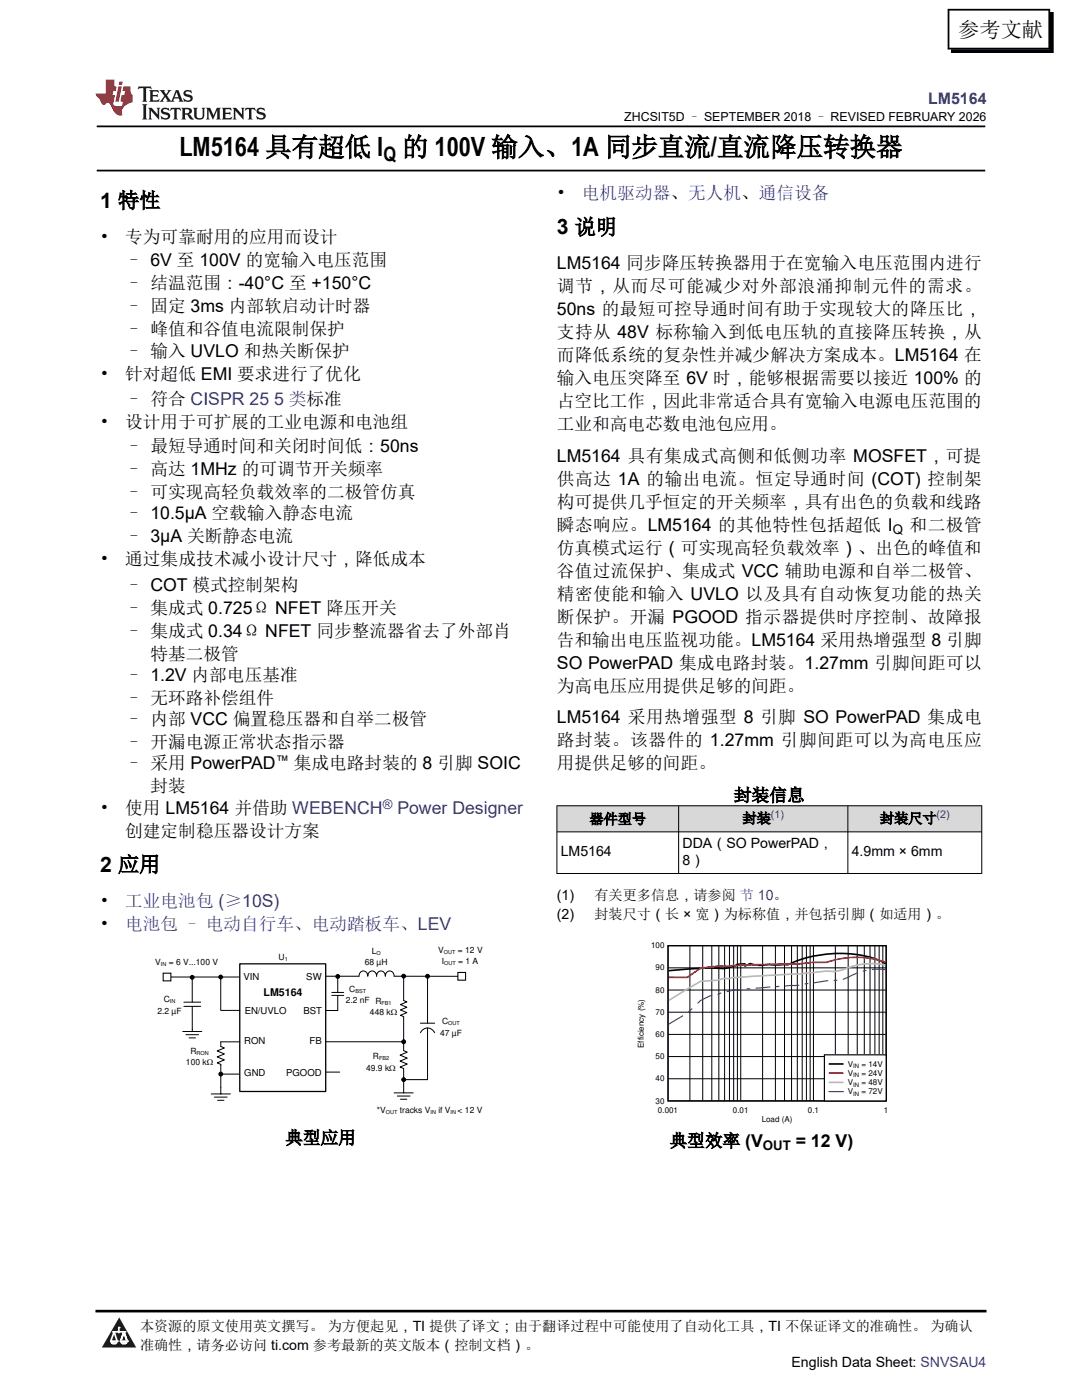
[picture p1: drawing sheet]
<svg xmlns="http://www.w3.org/2000/svg" width="216mm" height="279mm" viewBox="0 0 216 279" stroke-linecap="round" stroke-linejoin="round" font-family="sans-serif">
<defs><g id="words">
<g font-size="5.3">
<text x="35.8" y="31.2">LM5164 具有超低 I</text>
<text x="80.2" y="31.2">的 100V 输入、1A 同步直流/直流降压转换器</text>
</g>
<g font-size="4.2">
<text x="191.2" y="7.3">参考文献</text>
<text x="20" y="41.5">1 特性</text>
<text x="111.1" y="46.7">3 说明</text>
<text x="20" y="174">2 应用</text>
</g>
<text font-size="4" x="76.5" y="32.2">Q</text>
<g font-size="3.5">
<text x="111.1" y="39.7">•</text>
<text x="20" y="48.4">•</text>
<text x="25" y="48.4">专为可靠耐用的应用而设计</text>
<text x="25" y="53.2">– 6V 至 100V 的宽输入电压范围</text>
<text x="111.1" y="53.7">LM5164 同步降压转换器用于在宽输入电压范围内进行</text>
<text x="25" y="57.8">– 结温范围：-40°C 至 +150°C</text>
<text x="111.1" y="58.3">调节，从而尽可能减少对外部浪涌抑制元件的需求。</text>
<text x="25" y="62.3">– 固定 3ms 内部软启动计时器</text>
<text x="111.1" y="62.9">50ns 的最短可控导通时间有助于实现较大的降压比，</text>
<text x="25" y="66.9">– 峰值和谷值电流限制保护</text>
<text x="25" y="71.2">– 输入 UVLO 和热关断保护</text>
<text x="111.1" y="67.5">支持从 48V 标称输入到低电压轨的直接降压转换，从</text>
<text x="20" y="75.7">•</text>
<text x="25" y="75.7">针对超低 EMI 要求进行了优化</text>
<text x="111.1" y="76.6">输入电压突降至 6V 时，能够根据需要以接近 100% 的</text>
<text x="111.1" y="72">而降低系统的复杂性并减少解决方案成本。LM5164 在</text>
<text x="25" y="80.9">– 符合 CISPR 25 5 类标准</text>
<text x="111.1" y="81.2">占空比工作，因此非常适合具有宽输入电源电压范围的</text>
<text x="20" y="85.4">•</text>
<text x="25" y="85.4">设计用于可扩展的工业电源和电池组</text>
<text x="111.1" y="85.8">工业和高电芯数电池包应用。</text>
<text x="25" y="90.2">– 最短导通时间和关闭时间低：50ns</text>
<text x="25" y="94.8">– 高达 1MHz 的可调节开关频率</text>
<text x="111.1" y="92.2">LM5164 具有集成式高侧和低侧功率 MOSFET，可提</text>
<text x="25" y="99.4">– 可实现高轻负载效率的二极管仿真</text>
<text x="111.1" y="96.7">供高达 1A 的输出电流。恒定导通时间 (COT) 控制架</text>
<text x="111.1" y="101.3">构可提供几乎恒定的开关频率，具有出色的负载和线路</text>
<text x="25" y="103.6">– 10.5µA 空载输入静态电流</text>
<text x="111.1" y="105.9">瞬态响应。LM5164 的其他特性包括超低 I</text>
<text x="181.5" y="105.9">和二极管</text>
<text x="20" y="112.8">•</text>
<text x="25" y="108.2">– 3µA 关断静态电流</text>
<text x="25" y="112.8">通过集成技术减小设计尺寸，降低成本</text>
<text x="111.1" y="110.5">仿真模式运行（可实现高轻负载效率）、出色的峰值和</text>
<text x="25" y="117.9">– COT 模式控制架构</text>
<text x="111.1" y="119.7">精密使能和输入 UVLO 以及具有自动恢复功能的热关</text>
<text x="111.1" y="115.1">谷值过流保护、集成式 VCC 辅助电源和自举二极管、</text>
<text x="25" y="122.5">– 集成式 0.725Ω NFET 降压开关</text>
<text x="111.1" y="124.3">断保护。开漏 PGOOD 指示器提供时序控制、故障报</text>
<text x="25" y="127.1">– 集成式 0.34Ω NFET 同步整流器省去了外部肖</text>
<text x="30" y="131.7">特基二极管</text>
<text x="111.1" y="128.9">告和输出电压监视功能。LM5164 采用热增强型 8 引脚</text>
<text x="25" y="135.9">– 1.2V 内部电压基准</text>
<text x="111.1" y="133.4">SO PowerPAD 集成电路封装。1.27mm 引脚间距可以</text>
<text x="25" y="140.5">– 无环路补偿组件</text>
<text x="111.1" y="138">为高电压应用提供足够的间距。</text>
<text x="25" y="144.7">– 内部 VCC 偏置稳压器和自举二极管</text>
<text x="25" y="149.3">– 开漏电源正常状态指示器</text>
<text x="111.1" y="149">路封装。该器件的 1.27mm 引脚间距可以为高电压应</text>
<text x="111.1" y="144.4">LM5164 采用热增强型 8 引脚 SO PowerPAD 集成电</text>
<text x="25" y="153.5">– 采用 PowerPAD</text>
<text x="58.7" y="153.5">集成电路封装的 8 引脚 SOIC</text>
<text x="111.1" y="153.6">用提供足够的间距。</text>
<text x="30" y="158.1">封装</text>
<text x="146.5" y="159.9">封装信息</text>
<text x="20" y="162.4">•</text>
<text x="25" y="167">创建定制稳压器设计方案</text>
<text x="25" y="162.4">使用 LM5164 并借助 WEBENCH</text>
<text x="20" y="180.9">•</text>
<text x="20" y="185.5">•</text>
<text x="56.9" y="228.3">典型应用</text>
<text x="133.6" y="228.9">典型效率 (V</text>
<text x="158.8" y="228.9">= 12 V)</text>
</g>
<g font-size="3.5" fill="#00f">
<text x="116.1" y="39.7">电机驱动器、无人机、通信设备</text>
<text x="79.3" y="162.4">Power Designer</text>
<text x="25" y="180.9">工业电池包 (≥10S)</text>
<text x="25" y="185.5">电池包 – 电动自行车、电动踏板车、LEV</text>
</g>
<text font-size="3.2" fill="#00f" x="185.2" y="20.8">LM5164</text>
<g font-size="2.8">
<text x="117.6" y="164.4">器件型号</text>
<text x="148.2" y="164.3">封装</text>
<text x="175.6" y="164.3">封装尺寸</text>
<text x="111.9" y="170.9">LM5164</text>
<text x="136.2" y="169.2">DDA（SO PowerPAD，</text>
<text x="136.2" y="172.6">8）</text>
<text x="169.9" y="170.9">4.9mm × 6mm</text>
<text x="111.1" y="179.7">(1)</text>
<text x="118.6" y="179.7">有关更多信息，请参阅 节 10。</text>
<text x="111.1" y="183.3">(2)</text>
<text x="118.6" y="183.3">封装尺寸（长 × 宽）为标称值，并包括引脚（如适用）。</text>
<text x="27.9" y="265.7">本资源的原文使用英文撰写。 为方便起见，TI 提供了译文；由于翻译过程中可能使用了自动化工具，TI 不保证译文的准确性。 为确认</text>
<text x="27.9" y="269.4">准确性，请务必访问 ti.com 参考最新的英文版本（控制文档）。</text>
<text x="157.9" y="272.8">English Data Sheet: SNVSAU4</text>
</g>
<g font-size="2.6">
<text x="178.1" y="106.6">Q</text>
<text x="55" y="152.7">™</text>
<text x="152.2" y="229.6">OUT</text>
</g>
<text font-size="2.6" fill="#00f" x="76.4" y="161.5">®</text>
<text font-size="2.5" x="124.6" y="24.2">ZHCSIT5D – SEPTEMBER 2018 – REVISED FEBRUARY 2026</text>
<g font-size="2.1" fill="#00f">
<text x="153.8" y="163.3">(1)</text>
<text x="186.9" y="163.3">(2)</text>
</g>
<text font-size="2.1" x="52.6" y="198.9">LM5164</text>
<g font-size="1.9">
<text x="48.6" y="195.6">VIN</text>
<text x="61.1" y="195.7">SW</text>
<text x="48.8" y="202.3">EN/UVLO</text>
<text x="60.6" y="202.4">BST</text>
<text x="48.7" y="208.4">RON</text>
<text x="61.8" y="208.3">FB</text>
<text x="48.8" y="214.8">GND</text>
<text x="57.1" y="214.7">PGOOD</text>
</g>
<g font-size="1.7">
<text x="55.6" y="191.5">U</text>
<text x="74.2" y="190.4">L</text>
<text x="87.5" y="190.1">V</text>
<text x="91.4" y="190.1">= 12 V</text>
<text x="31" y="192.6">V</text>
<text x="33.7" y="192.6">= 6 V...100 V</text>
<text x="69.7" y="197.9">C</text>
<text x="72.8" y="192.6">68 µH</text>
<text x="88.2" y="192.4">I</text>
<text x="91.4" y="192.4">= 1 A</text>
<text x="31.4" y="202.3">2.2 µF</text>
<text x="32.7" y="199.9">C</text>
<text x="69" y="200.2">2.2 nF R</text>
<text x="73.8" y="202.6">448 k:</text>
<text x="87.8" y="206.8">47 µF</text>
<text x="88.2" y="204.4">C</text>
<text x="37.1" y="212.6">100 k:</text>
<text x="38" y="210.3">R</text>
<text x="73.1" y="213.7">49.9 k:</text>
<text x="74.4" y="211.4">R</text>
<text x="75.2" y="222.2">*V</text>
<text x="79.8" y="222.2">tracks V</text>
<text x="87.5" y="222.2">if V</text>
<text x="91.3" y="222.2">&lt; 12 V</text>
</g>
<g font-size="1.6">
<text x="129.9" y="189.3">100</text>
<text x="130.8" y="193.7">90</text>
<text x="130.8" y="202.5">70</text>
<text x="130.8" y="198.1">80</text>
<text x="128.4" y="209.1" transform="rotate(-90 128.4 209.1)">Efficiency (%)</text>
<text x="130.8" y="207">60</text>
<text x="130.8" y="215.8">40</text>
<text x="130.8" y="211.4">50</text>
<text x="169.2" y="212.9">V</text>
<text x="169.2" y="214.7">V</text>
<text x="171.9" y="212.9">= 14V</text>
<text x="171.9" y="214.7">= 24V</text>
<text x="130.8" y="220.2">30</text>
<text x="169.2" y="216.6">V</text>
<text x="169.2" y="218.4">V</text>
<text x="171.9" y="216.6">= 48V</text>
<text x="171.9" y="218.4">= 72V</text>
<text x="131.3" y="222.1">0.001</text>
<text x="146.2" y="222.1">0.01</text>
<text x="152" y="223.9">Load (A)</text>
<text x="161.2" y="222.1">0.1</text>
<text x="176.4" y="222.1">1</text>
</g>
<g font-size="1.2">
<text x="170.3" y="213.2">IN</text>
<text x="170.3" y="215">IN</text>
<text x="170.3" y="216.9">IN</text>
<text x="170.3" y="218.7">IN</text>
</g>
<g font-size="1.1">
<text x="56.8" y="191.7">1</text>
<text x="75.1" y="190.6">O</text>
<text x="88.6" y="190.3">OUT</text>
<text x="32.1" y="192.9">IN</text>
<text x="88.6" y="192.6">OUT</text>
<text x="33.9" y="200.2">IN</text>
<text x="70.9" y="198.1">BST</text>
<text x="76.1" y="200.5">FB1</text>
<text x="89.4" y="204.6">OUT</text>
<text x="39.2" y="210.6">RON</text>
<text x="75.6" y="211.6">FB2</text>
<text x="77" y="222.4">OUT</text>
<text x="85.9" y="222.4">IN</text>
<text x="89.9" y="222.4">IN</text>
</g>
</g></defs>
<path d="M19.3 25.2h177.3M19.3 34h177.3" fill="none" stroke="#000" stroke-width=".35"/>
<g fill="#d8d8d8">
<path d="M111.1 160.8h84.8v5.2h-84.8z" fill-rule="evenodd"/>
<path d="M111.2 160.9h24.2v5.1h-24.2z" fill-rule="evenodd"/>
<path d="M135.5 160.9h33.6v5.1h-33.6z" fill-rule="evenodd"/>
<path d="M169.2 160.9h26.6v5.1h-26.6z" fill-rule="evenodd"/>
</g>
<g fill="none" stroke="#000" stroke-width=".2">
<path d="M111.1 160.8h84.9M111.1 166h84.9M111.1 174.3h84.9M111.1 160.7v13.7M135.4 160.7v13.7M169.2 160.7v13.7M195.9 160.7v13.7M34.1 195h13.7M38.4 195v5M40 200h-3.3M44 194.7v6.9h3.8M65 194.8h6.6a.89 .89 0 0 1 .9-1 .89 .89 0 0 1 .9 1 .89 .89 0 0 1 .9-1 .89 .89 0 0 1 .8 1 .89 .89 0 0 1 .9-1 .89 .89 0 0 1 .9 1 .89 .89 0 0 1 .9-1 .89 .89 0 0 1 .8 1h12.8"/>
<path d="M36.5 205.9h3.8M37.1 206.5h2.5M37.7 207.1h1.3M38.4 200.8v5.1M40 200.8h-3.3M44.1 207.9h3.7M65 201.7h2.4M65 207.9h15.5M65 214h2.8"/>
<circle cx="38.4" cy="195" r=".38"/>
<circle cx="44" cy="195" r=".38"/>
<circle cx="67.4" cy="194.9" r=".38"/>
<circle cx="85.3" cy="194.8" r=".38"/>
</g>
<path d="M47.8 192.4h17.2v25.4h-17.2z" fill="none" stroke="#000" stroke-width=".25"/>
<g fill="#000">
<circle cx="38.4" cy="195" r=".38"/>
<circle cx="44" cy="195" r=".38"/>
<circle cx="67.4" cy="194.9" r=".38"/>
<circle cx="85.3" cy="194.8" r=".38"/>
</g>
<path d="M32.6 194.2h1.5v1.6h-1.5z" fill-rule="evenodd" fill="#fff"/>
<path d="M32.6 194.2h1.5v1.6h-1.5z" fill="none" stroke="#000" stroke-width=".21"/>
<path d="M91.4 194.1h1.5v1.5h-1.5z" fill-rule="evenodd" fill="#fff"/>
<path d="M91.4 194.1h1.5v1.5h-1.5z" fill="none" stroke="#000" stroke-width=".21"/>
<g fill="none" stroke="#000" stroke-width=".2">
<path d="M66.2 198.7h2.4M66.2 198.1h2.4M67.4 194.9v3.2M67.4 198.7v3M80.5 194.8v4.9l.7 .2-1.3 .6 1.3 .5-1.3 .6 1.3 .5-1.3 .5 .6 .3v6.8l.8 .3-1.5 .6 1.5 .6-1.5 .6 1.5 .6-1.5 .6 .7 .3v4.8M85.3 194.8v9.4M42.2 218.3h3.8M42.8 219h2.5M43.4 219.6h1.3M44.1 207.9v.9l.7 .3-1.5 .6 1.5 .6-1.5 .6 1.5 .6-1.5 .6 .8 .3v5.9M44.1 214.4h3.7M78.6 218.1h3.9"/>
<path d="M79.3 218.7h2.5M79.9 219.4h1.3M83.9 206.1a1.56 1.56 0 0 1 1.4-.9 1.56 1.56 0 0 1 1.4 .9M83.9 204.2h2.8M85.3 205.2v10.3h-4.8"/>
<circle cx="80.5" cy="194.8" r=".38"/>
<circle cx="44.1" cy="214.4" r=".38"/>
<circle cx="80.5" cy="215.5" r=".38"/>
<circle cx="80.5" cy="207.9" r=".38"/>
</g>
<g fill="#000">
<circle cx="80.5" cy="194.8" r=".38"/>
<circle cx="44.1" cy="214.4" r=".38"/>
<circle cx="80.5" cy="215.5" r=".38"/>
<circle cx="80.5" cy="207.9" r=".38"/>
</g>
<path d="M126.9 188.1h50.1v36.2h-50.1z" fill-rule="evenodd" fill="#fff"/>
<path d="M133.3 188.7h43.5v31h-43.5z" fill="none" stroke="#000" stroke-width=".23"/>
<g fill="none" stroke="#000" stroke-width=".2">
<path d="M133.3 197.6h43.5M133.3 193.2h43.5M137.7 188.7v31M140.2 188.7v31M142 188.7v31M143.4 188.7v31M144.6 188.7v31M145.6 188.7v31M146.4 188.7v31M147.1 188.7v31M147.8 188.7v31M152.2 188.7v31"/>
<path d="M154.7 188.7v31M156.5 188.7v31M157.9 188.7v31M159.1 188.7v31M160.1 188.7v31M160.9 188.7v31M161.7 188.7v31M162.3 188.7v31M166.7 188.7v31M169.2 188.7v31M171.1 188.7v31M172.5 188.7v31"/>
<path d="M173.6 188.7v31M174.6 188.7v31M175.4 188.7v31M176.2 188.7v31M133.3 215.3h43.5M133.3 210.9h43.5M133.3 206.4h43.5M133.3 202h43.5"/>
</g>
<path d="M176.7 192.3a21.5 21.5 0 0 0-15.1-1.3l-2.6 .7-1.8 .8h-3.8a7.1 7.1 0 0 1-3.7-.2l-1.1 .5v-.4l-1.6 .1v.2l-2.6 .6a51.7 51.7 0 0 0-11 .4" fill="none" stroke="#000" stroke-width=".33"/>
<path d="M176.7 192a18 18 0 0 0-11.9 .1h-2.5a129.2 129.2 0 0 1-12.6 .4l-4.3 .3a21.3 21.3 0 0 0-5.6 .4l-2.7 1.9-3.7-.1" fill="none" stroke="#f00" stroke-width=".33"/>
<path d="M176.7 192.6a13.9 13.9 0 0 0-8.6 1l-1.4 .3-1.9-.1-5.3 .6-13.2 .7-.9 .2h-1l-1.2 .3-3.4 .3-6.4 3.8" fill="none" stroke="#b8b8b8" stroke-width=".33"/>
<g fill="none" stroke="#295c75" stroke-width=".23">
<path d="M142.1 198.6l-2.3 1.1-.6 .5M143.9 198.1l-.7 .4M147.9 197.5l-1.6 .1-1.3 .3M149.7 197.3h-.7M153.7 197l-2.9 .2M155.5 196.9h-.7M159.5 196.6l-2.9 .2M161.3 196.3l-.7 .1M165.3 195.7l-2.9 .5M167.1 195.6l-.7 .1M171.1 194.2l-2.9 1.3M172.9 193.7l-.7 .1"/>
<path d="M174 193.5h2.7M136.3 202.7l-2.9 1.7M138.1 201.3l-.7 .7"/>
</g>
<path d="M164.5 210.5h12.3v9.2h-12.3z" fill-rule="evenodd" fill="#fff"/>
<path d="M164.5 210.5h12.3v9.2h-12.3z" fill="none" stroke="#000" stroke-width=".23"/>
<path d="M165.5 212.3h2.7" fill="none" stroke="#000" stroke-width=".33"/>
<path d="M165.5 214.2h2.7" fill="none" stroke="#f00" stroke-width=".33"/>
<path d="M165.5 216h2.7" fill="none" stroke="#b8b8b8" stroke-width=".33"/>
<path d="M165.4 217.8h2.9" fill="none" stroke="#295c75" stroke-width=".23"/>
<path d="M0 0h215.9v23.8h-215.9z" fill-rule="evenodd" fill="#fff"/>
<path d="M27.7 17.3l-.2 .6 .5-.3h.6v.1v2.2l-.2 .4h1l-.2-.4v-2.2v-.1h.5l.5 .3-.1-.6zM29.8 18l.2 .4v1.5l-.2 .4h1.9l.1-.6a1.08 1.08 0 0 1-1.3 .2v-.7h.6l.4 .2v-.6l-.4 .2h-.6v-.6l.2-.1a1 1 0 0 1 1 .2l-.1-.5zM31.8 18l1 1.1-1 1.2h.9l-.2-.2 .4-.7 .5 .7-.2 .2h1.6l-.2-.2 .1-.4h1l.1 .4-.1 .2h.9l-.2-.3-.8-2h-.5l-1 2.2-.8-1.1 .9-1.1h-.8l.2 .2-.5 .6-.3-.6 .1-.2zM35.2 18.4l.4 1h-.8zM36.8 18.1a.65 .65 0 0 0-.2 .7 .65 .65 0 0 0 .6 .5l.7 .1 .1 .3a.79 .79 0 0 1-.7 .4 .79 .79 0 0 1-.7-.5l.1 .7 .2-.1a.93 .93 0 0 0 1.1 .1 .93 .93 0 0 0 .4-1 1.46 1.46 0 0 0-1.2-.6l-.1-.3a1.09 1.09 0 0 1 1.2 .2l-.2-.6-.1 .1-.6-.2zM28.4 20.8l.2 .4v2.3l-.2 .3h1l-.2-.3v-2.3l.2-.4zM29.6 21.5l.2 .4v1.6l-.2 .3h.8l-.3-.3v-1.4l1.7 1.8v-2l.2-.4h-.8l.2 .2 .1 1.1-1.2-1.3zM32.3 21.7a.65 .65 0 0 0-.2 .7 .65 .65 0 0 0 .7 .4l.6 .2 .1 .2a.79 .79 0 0 1-.7 .4 .79 .79 0 0 1-.7-.5l.1 .7 .2-.1a.93 .93 0 0 0 1.1 .1 .93 .93 0 0 0 .4-.9 1.46 1.46 0 0 0-1.2-.6l-.1-.4a1.09 1.09 0 0 1 1.2 .2l-.2-.6-.1 .1-.6-.1zM34.1 21.5l-.1 .7a.63 .63 0 0 1 .7-.4l.1 1.7-.3 .3h1l-.2-.3v-1.7a.66 .66 0 0 1 .8 .4l-.1-.7zM36.2 21.5l.2 .4v1.6l-.2 .3h.9l-.2-.2v-.7h.5l.1 .2a.79 .79 0 0 0 1.2 .6l-1-.9a.61 .61 0 0 0 .6-.6 .61 .61 0 0 0-.5-.6zM36.9 21.8h.2a.47 .47 0 0 1 .5 .1 .47 .47 0 0 1 .1 .5l-.2 .2h-.6zM38.5 21.5l.2 .2a2.27 2.27 0 0 0 .4 2 1.04 1.04 0 0 0 1.7-.7v-1.3l.2-.2h-.8l.2 .4v1.1a.6 .6 0 0 1-.6 .6 .6 .6 0 0 1-.6-.6v-1.1l.3-.4zM41.1 21.5l.2 .4v1.6l-.2 .3h.7l-.2-.3v-1.5l.9 1.9 .8-1.9v1.5l-.2 .3h1l-.3-.3v-1.6l.3-.4h-.8l-.7 1.5-.7-1.5zM44.3 21.5l.2 .4v1.6l-.2 .3h1.9l.1-.5a1.09 1.09 0 0 1-1.3 .1v-.6h.6l.4 .1v-.6l-.4 .2h-.6v-.6l.2-.1a1.01 1.01 0 0 1 1 .3l-.1-.6zM46.4 21.5l.3 .4v1.6l-.3 .3h.8l-.2-.3v-1.4l1.6 1.8v-2l.2-.4h-.7l.2 .2v1.1l-1.2-1.3zM49 21.5l-.1 .7a.63 .63 0 0 1 .8-.4v1.7l-.3 .3h1l-.2-.3v-1.7a.66 .66 0 0 1 .8 .4l-.1-.7zM51.4 21.7a.65 .65 0 0 0-.2 .7 .65 .65 0 0 0 .6 .4l.6 .2 .2 .2a.79 .79 0 0 1-.8 .4 .79 .79 0 0 1-.6-.5l.1 .7 .2-.1a.93 .93 0 0 0 1 .1 .93 .93 0 0 0 .5-.9 1.46 1.46 0 0 0-1.3-.6l-.1-.4a1.09 1.09 0 0 1 1.3 .2l-.2-.6-.2 .1-.5-.1z" fill="#231f20"/>
<path d="M21.1 15.9v2.8h-2.1l.1 .3 .9 1a.95 .95 0 0 0 .9 .9 .59 .59 0 0 1 .6-.4 .59 .59 0 0 1 .5 .4l.4 .8a1.59 1.59 0 0 0 2.1 1.3 1.61 1.61 0 0 1 1-2.2l1-.4-.1-1.5a1.59 1.59 0 0 1-.4-1.6h-1.4l-.2 .9h.5l-.1 .8h-.5l-.2 1v.2l.4 .1-.2 .9h-.6a.73 .73 0 0 1-1.1-.7l.3-1.5h-.5l.2-.8h.5l.2-.9h-.5v-1.4zM23.6 17.3l-.6 3h.7l.6-3zM23.8 16.3l-.1 .7h.7l.1-.7z" fill="#ed1c24"/>
<path d="M189.8 2.5h20.5v8.1h-20.5z" fill-rule="evenodd" fill="#000"/>
<path d="M189.1 1.9h20.4M189.1 9.7h20.4M189.3 1.8v8.1M209.4 1.8v8.1" fill="none" stroke="#000" stroke-width=".35"/>
<path d="M0 261.4h215.9v18h-215.9z" fill-rule="evenodd" fill="#fff"/>
<path d="M23.8 262.9l3.4 6h-6.9z" fill="#231f20"/>
<path d="M22.1 267.7h1.3l-.4 .5h-.3a.55 .55 0 0 1-.6-.5z" fill-rule="evenodd" fill="#fff"/>
<path d="M22.1 267.7h1.3l-.4 .5h-.3a.55 .55 0 0 1-.6-.5z" fill="none" stroke="#231f20" stroke-width=".34"/>
<path d="M22.1 267.7h1.3l-.4 .5h-.5zM23.7 265.9h.1M23.7 264.9v1z" fill="none" stroke="#fff" stroke-width=".34"/>
<circle cx="23.7" cy="264.9" r=".17" fill="#fff"/>
<path d="M22.6 265.8h.1M22.6 265.8h2.3z" fill="none" stroke="#fff" stroke-width=".34"/>
<circle cx="24.9" cy="265.8" r=".17" fill="#fff"/>
<path d="M24 267.7h.1" fill="none" stroke="#fff" stroke-width=".34"/>
<path d="M24.7 265.8l-.7 1.9z" fill="#fff"/>
<path d="M24.7 265.8l-.7 1.9z" fill="none" stroke="#fff" stroke-width=".34"/>
<path d="M24.7 265.8l.7 1.9z" fill="#fff"/>
<path d="M24.7 265.8l.7 1.9zM25.3 267.7h.1" fill="none" stroke="#fff" stroke-width=".34"/>
<circle cx="22.1" cy="267.7" r=".17" fill="#fff"/>
<path d="M22.8 265.8l-.7 1.9zM22.8 265.8l.6 1.9z" fill="none" stroke="#fff" stroke-width=".34"/>
<circle cx="23.4" cy="267.7" r=".17" fill="#fff"/>
<path d="M24.1 267.7h1.3a.65 .65 0 0 1-.6 .5 .65 .65 0 0 1-.7-.5z" fill-rule="evenodd" fill="#fff"/>
<path d="M24.1 267.7h1.3a.65 .65 0 0 1-.6 .5 .65 .65 0 0 1-.7-.5z" fill="none" stroke="#231f20" stroke-width=".34"/>
<path d="M24 267.7h.1M24.1 267.7h1.3l-.4 .5h-.5z" fill="none" stroke="#fff" stroke-width=".34"/>
<circle cx="25.4" cy="267.7" r=".17" fill="#fff"/>
<path d="M19 261.7h177.8" fill="none" stroke="#000" stroke-width=".53"/>
<use href="#words"/>
</svg>
